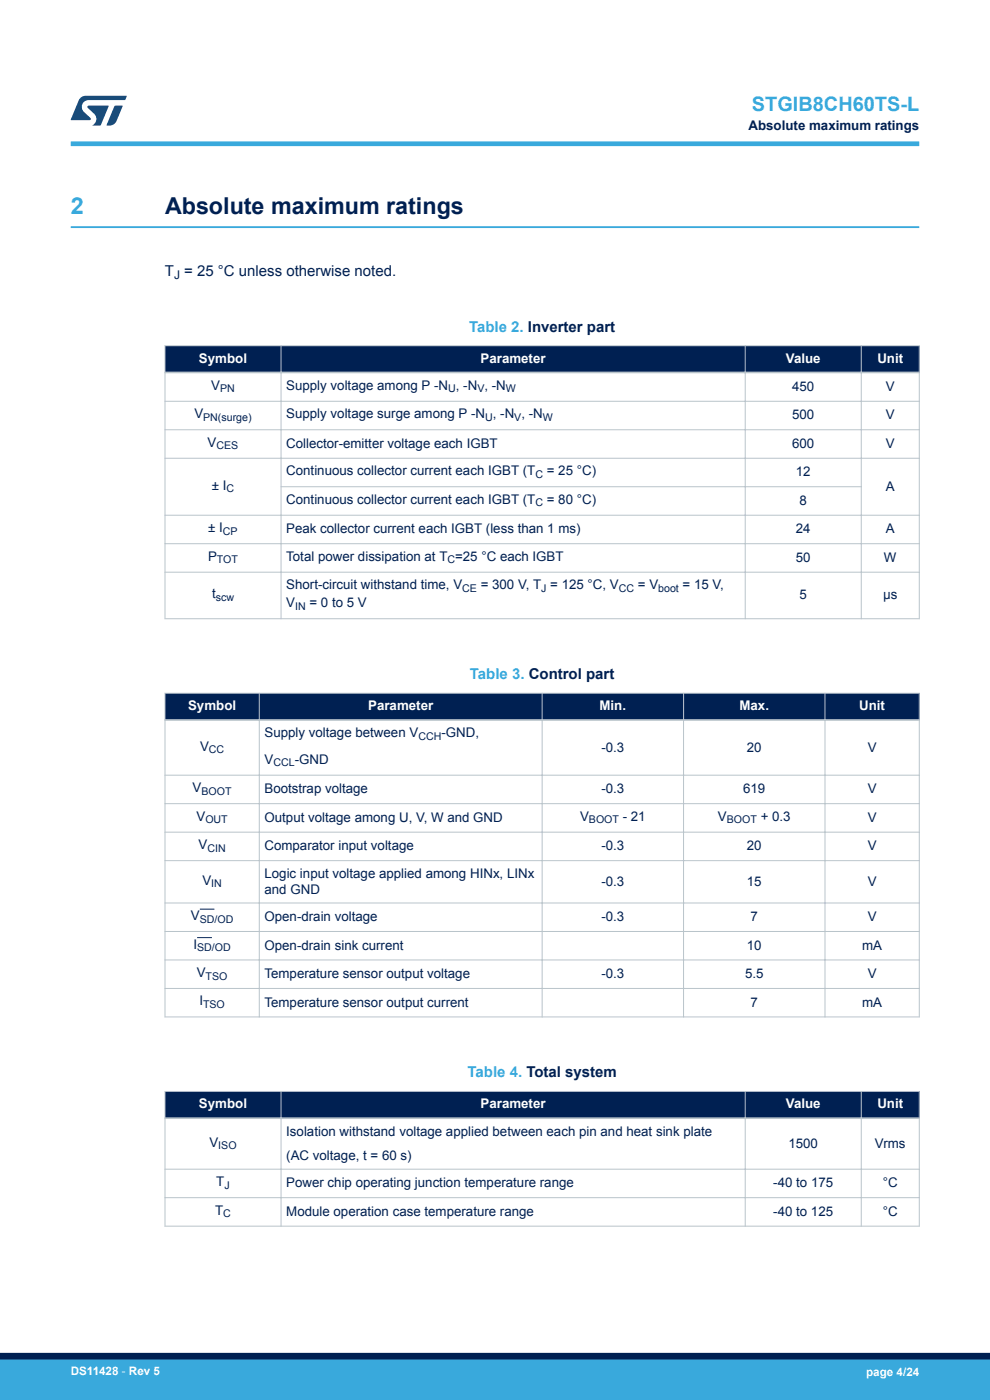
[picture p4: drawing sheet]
<svg xmlns="http://www.w3.org/2000/svg" width="210mm" height="297mm" viewBox="0 0 210 297" stroke-linecap="round" stroke-linejoin="round" font-family="sans-serif">
<defs><g id="words">
<text font-size="4.9" fill="#39a9dc" x="15" y="45.4">2</text>
<text font-size="4.9" fill="#002052" x="35" y="45.4">Absolute maximum ratings</text>
<text font-size="4.2" fill="#39a9dc" x="159.5" y="23.5">STGIB8CH60TS-L</text>
<text font-size="3.2" fill="#002052" x="35" y="58.6">T = 25 °C unless otherwise noted.</text>
<g font-size="3.2" fill="#39a9dc">
<text x="99.5" y="70.4">Table 2. Inverter part</text>
<text x="99.7" y="144.1">Table 3. Control part</text>
<text x="99.2" y="228.6">Table 4. Total system</text>
</g>
<g font-size="2.8" fill="#002052">
<text x="158.8" y="27.5">Absolute maximum ratings</text>
<text x="44.8" y="82.7">V</text>
<text x="60.7" y="82.7">Supply voltage among P -N , -N , -N</text>
<text x="168" y="82.9">450</text>
<text x="187.9" y="82.9">V</text>
<text x="41.2" y="88.7">V</text>
<text x="60.7" y="88.7">Supply voltage surge among P -N , -N , -N</text>
<text x="168" y="89">500</text>
<text x="187.9" y="89">V</text>
<text x="44" y="94.8">V</text>
<text x="60.7" y="95">Collector-emitter voltage each IGBT</text>
<text x="168" y="95">600</text>
<text x="187.9" y="95">V</text>
<text x="60.7" y="100.8">Continuous collector current each IGBT (T</text>
<text x="116" y="100.8">= 25 °C)</text>
<text x="168.8" y="101">12</text>
<text x="44.9" y="103.8">± I</text>
<text x="60.7" y="106.9">Continuous collector current each IGBT (T</text>
<text x="116" y="106.9">= 80 °C)</text>
<text x="169.6" y="107.1">8</text>
<text x="187.9" y="104.1">A</text>
<text x="44.2" y="112.9">± I</text>
<text x="60.7" y="113.1">Peak collector current each IGBT (less than 1 ms)</text>
<text x="168.8" y="113.1">24</text>
<text x="187.9" y="113.1">A</text>
<text x="44.1" y="119">P</text>
<text x="60.7" y="119">Total power dissipation at T =25 °C each IGBT</text>
<text x="168.8" y="119.2">50</text>
<text x="187.5" y="119.2">W</text>
<text x="60.7" y="125">Short-circuit withstand time, V</text>
<text x="102" y="125">= 300 V, T = 125 °C, V</text>
<text x="135.3" y="125">= V</text>
<text x="144.8" y="125">= 15 V,</text>
<text x="45" y="126.9">t</text>
<text x="60.7" y="128.8">V</text>
<text x="65.6" y="128.8">= 0 to 5 V</text>
<text x="169.6" y="127.1">5</text>
<text x="187.3" y="127.1">μs</text>
<text x="42.4" y="159.2">V</text>
<text x="56.1" y="156.4">Supply voltage between V</text>
<text x="93.6" y="156.4">-GND,</text>
<text x="127.6" y="159.4">-0.3</text>
<text x="158.4" y="159.4">20</text>
<text x="184.1" y="159.4">V</text>
<text x="56.1" y="162">V</text>
<text x="62.5" y="162">-GND</text>
<text x="40.9" y="168.1">V</text>
<text x="56.1" y="168.3">Bootstrap voltage</text>
<text x="127.6" y="168.3">-0.3</text>
<text x="157.6" y="168.3">619</text>
<text x="184.1" y="168.3">V</text>
<text x="41.7" y="174.1">V</text>
<text x="56.1" y="174.3">Output voltage among U, V, W and GND</text>
<text x="123" y="174.1">V</text>
<text x="132.1" y="174.1">- 21</text>
<text x="152.3" y="174.1">V</text>
<text x="161.4" y="174.1">+ 0.3</text>
<text x="184.1" y="174.3">V</text>
<text x="42.1" y="180.1">V</text>
<text x="56.1" y="180.4">Comparator input voltage</text>
<text x="127.6" y="180.4">-0.3</text>
<text x="158.4" y="180.4">20</text>
<text x="184.1" y="180.4">V</text>
<text x="42.9" y="187.7">V</text>
<text x="56.1" y="186.2">Logic input voltage applied among HINx, LINx</text>
<text x="56.1" y="189.6">and GND</text>
<text x="127.6" y="187.9">-0.3</text>
<text x="158.4" y="187.9">15</text>
<text x="184.1" y="187.9">V</text>
<text x="40.5" y="195.2">V</text>
<text x="56.1" y="195.4">Open-drain voltage</text>
<text x="127.6" y="195.4">-0.3</text>
<text x="159.2" y="195.4">7</text>
<text x="184.1" y="195.4">V</text>
<text x="41" y="201.2">I</text>
<text x="56.1" y="201.4">Open-drain sink current</text>
<text x="158.4" y="201.4">10</text>
<text x="182.9" y="201.4">mA</text>
<text x="41.7" y="207.3">V</text>
<text x="56.1" y="207.5">Temperature sensor output voltage</text>
<text x="127.6" y="207.5">-0.3</text>
<text x="158" y="207.5">5.5</text>
<text x="184.1" y="207.5">V</text>
<text x="42.3" y="213.3">I</text>
<text x="56.1" y="213.5">Temperature sensor output current</text>
<text x="159.2" y="213.5">7</text>
<text x="182.9" y="213.5">mA</text>
<text x="44.4" y="243.3">V</text>
<text x="60.7" y="240.9">Isolation withstand voltage applied between each pin and heat sink plate</text>
<text x="167.2" y="243.5">1500</text>
<text x="185.6" y="243.5">Vrms</text>
<text x="45.9" y="251.6">T</text>
<text x="60.7" y="246">(AC voltage, t = 60 s)</text>
<text x="60.7" y="251.9">Power chip operating junction temperature range</text>
<text x="164" y="251.9">-40 to 175</text>
<text x="187.3" y="251.9">°C</text>
<text x="45.6" y="257.7">T</text>
<text x="60.7" y="257.9">Module operation case temperature range</text>
<text x="164" y="257.9">-40 to 125</text>
<text x="187.3" y="257.9">°C</text>
</g>
<g font-size="2.8" fill="#fff">
<text x="42.2" y="77">Symbol</text>
<text x="101.9" y="77">Parameter</text>
<text x="166.7" y="77">Value</text>
<text x="186.1" y="77">Unit</text>
<text x="39.9" y="150.7">Symbol</text>
<text x="78.1" y="150.7">Parameter</text>
<text x="127.2" y="150.7">Min.</text>
<text x="156.9" y="150.7">Max.</text>
<text x="182.3" y="150.7">Unit</text>
<text x="42.2" y="235.2">Symbol</text>
<text x="101.9" y="235.2">Parameter</text>
<text x="166.7" y="235.2">Value</text>
<text x="186.1" y="235.2">Unit</text>
</g>
<text font-size="2.5" fill="#002052" x="36.9" y="59.2">J</text>
<g font-size="2.5" fill="#fff">
<text x="15" y="291.6">DS11428 - Rev 5</text>
<text x="183.7" y="291.9">page 4/24</text>
</g>
<g font-size="2.3" fill="#002052">
<text x="46.7" y="83.3">PN</text>
<text x="95.1" y="83.3">U</text>
<text x="101.3" y="83.3">V</text>
<text x="107.3" y="83.3">W</text>
<text x="43.1" y="89.3">PN(surge)</text>
<text x="102.9" y="89.3">U</text>
<text x="109.1" y="89.3">V</text>
<text x="115.2" y="89.3">W</text>
<text x="45.9" y="95.3">CES</text>
<text x="113.6" y="101.4">C</text>
<text x="48.1" y="104.4">C</text>
<text x="113.6" y="107.4">C</text>
<text x="47.3" y="113.5">CP</text>
<text x="46" y="119.5">TOT</text>
<text x="94.9" y="119.5">C</text>
<text x="98" y="125.6">CE</text>
<text x="114.8" y="125.6">J</text>
<text x="131.3" y="125.6">CC</text>
<text x="139.6" y="125.6">boot</text>
<text x="45.8" y="127.5">scw</text>
<text x="62.6" y="129.4">IN</text>
<text x="44.3" y="159.8">CC</text>
<text x="88.7" y="157">CCH</text>
<text x="58" y="162.6">CCL</text>
<text x="42.7" y="168.6">BOOT</text>
<text x="43.6" y="174.7">OUT</text>
<text x="124.9" y="174.7">BOOT</text>
<text x="154.2" y="174.7">BOOT</text>
<text x="44" y="180.7">CIN</text>
<text x="44.8" y="188.2">IN</text>
<text x="42.4" y="195.7">SD/OD</text>
<text x="41.8" y="201.8">SD/OD</text>
<text x="43.6" y="207.8">TSO</text>
<text x="43.1" y="213.9">TSO</text>
<text x="46.3" y="243.8">ISO</text>
<text x="47.6" y="252.2">J</text>
<text x="47.4" y="258.3">C</text>
</g>
</g></defs>
<path d="M15 48.2h180" fill="none" stroke="#39a9dc" stroke-width=".4"/>
<g fill="#002052">
<path d="M35 73.3h160v5.7h-160z" fill-rule="evenodd"/>
<path d="M35 73.3h160v5.7h-160z" fill-rule="evenodd"/>
</g>
<g fill="none" stroke="#b9c4ca" stroke-width=".21">
<path d="M34.9 73.3h160.2M35 73.2v58.2M59.6 73.2v58.2M158.1 73.2v58.2M182.7 73.2v58.2M195 73.2v58.2M34.9 85.1h160.2M34.9 91.2h160.2M34.9 97.2h160.2M34.9 109.3h160.2M34.9 115.3h160.2M59.5 103.3h123.3"/>
<path d="M34.9 121.4h160.2M34.9 131.3h160.2"/>
</g>
<path d="M34.9 79h160.2" fill="none" stroke="#b9c4ca" stroke-width=".35"/>
<g fill="#002052">
<path d="M35 147.1h160v5.6h-160z" fill-rule="evenodd"/>
<path d="M35 147.1h160v5.6h-160z" fill-rule="evenodd"/>
</g>
<path d="M41.8 198.9h3.2M42.4 192.9h3.1" fill="none" stroke="#002052" stroke-width=".21"/>
<g fill="none" stroke="#b9c4ca" stroke-width=".21">
<path d="M34.9 147.1h160.2M35 147v68.8M55 147v68.8M115 147v68.8M145 147v68.8M175 147v68.8M195 147v68.8M34.9 164.4h160.2M34.9 170.5h160.2M34.9 176.5h160.2M34.9 182.6h160.2M34.9 191.6h160.2"/>
<path d="M34.9 197.6h160.2M34.9 203.7h160.2M34.9 209.7h160.2M34.9 215.7h160.2"/>
</g>
<path d="M34.9 152.7h160.2" fill="none" stroke="#b9c4ca" stroke-width=".35"/>
<g fill="#002052">
<path d="M35 231.5h160v5.7h-160z" fill-rule="evenodd"/>
<path d="M35 231.5h160v5.7h-160z" fill-rule="evenodd"/>
</g>
<path d="M34.9 231.5h160.2M35 231.4v28.8M59.6 231.4v28.8M158.1 231.4v28.8M182.7 231.4v28.8M195 231.4v28.8M34.9 248h160.2M34.9 254.1h160.2M34.9 260.1h160.2" fill="none" stroke="#b9c4ca" stroke-width=".21"/>
<path d="M34.9 237.2h160.2" fill="none" stroke="#b9c4ca" stroke-width=".35"/>
<path d="M15 30.5h180" fill="none" stroke="#39a9dc" stroke-width="1"/>
<g fill="#005288">
<path d="M17.1 20.7l1.1-.4 8.7 .1-.4 .8h-7.6a1.45 1.45 0 0 0-1.4 .9 1.45 1.45 0 0 0 .2 1.6l1.5 1.3v.4l-4.2 .1 1.7-4.2z"/>
<path d="M24.3 22.4l1.7 .1-1.3 3.2a1.6 1.6 0 0 1-1.5 .9l-.6-.1z"/>
<path d="M18.6 22.5h4.5l-1.8 4.1h-1.7a1.54 1.54 0 0 0 .4-2.4l-1.4-1.3z"/>
</g>
<g fill="#39a9dc">
<path d="M0 288.4h210v8.6h-210z" fill-rule="evenodd"/>
<path d="M-.1 288.4h210.2v4.4h-210.2z" fill-rule="evenodd"/>
</g>
<path d="M0 287.7h210" fill="none" stroke="#002052" stroke-width="1.4"/>
<use href="#words"/>
</svg>
